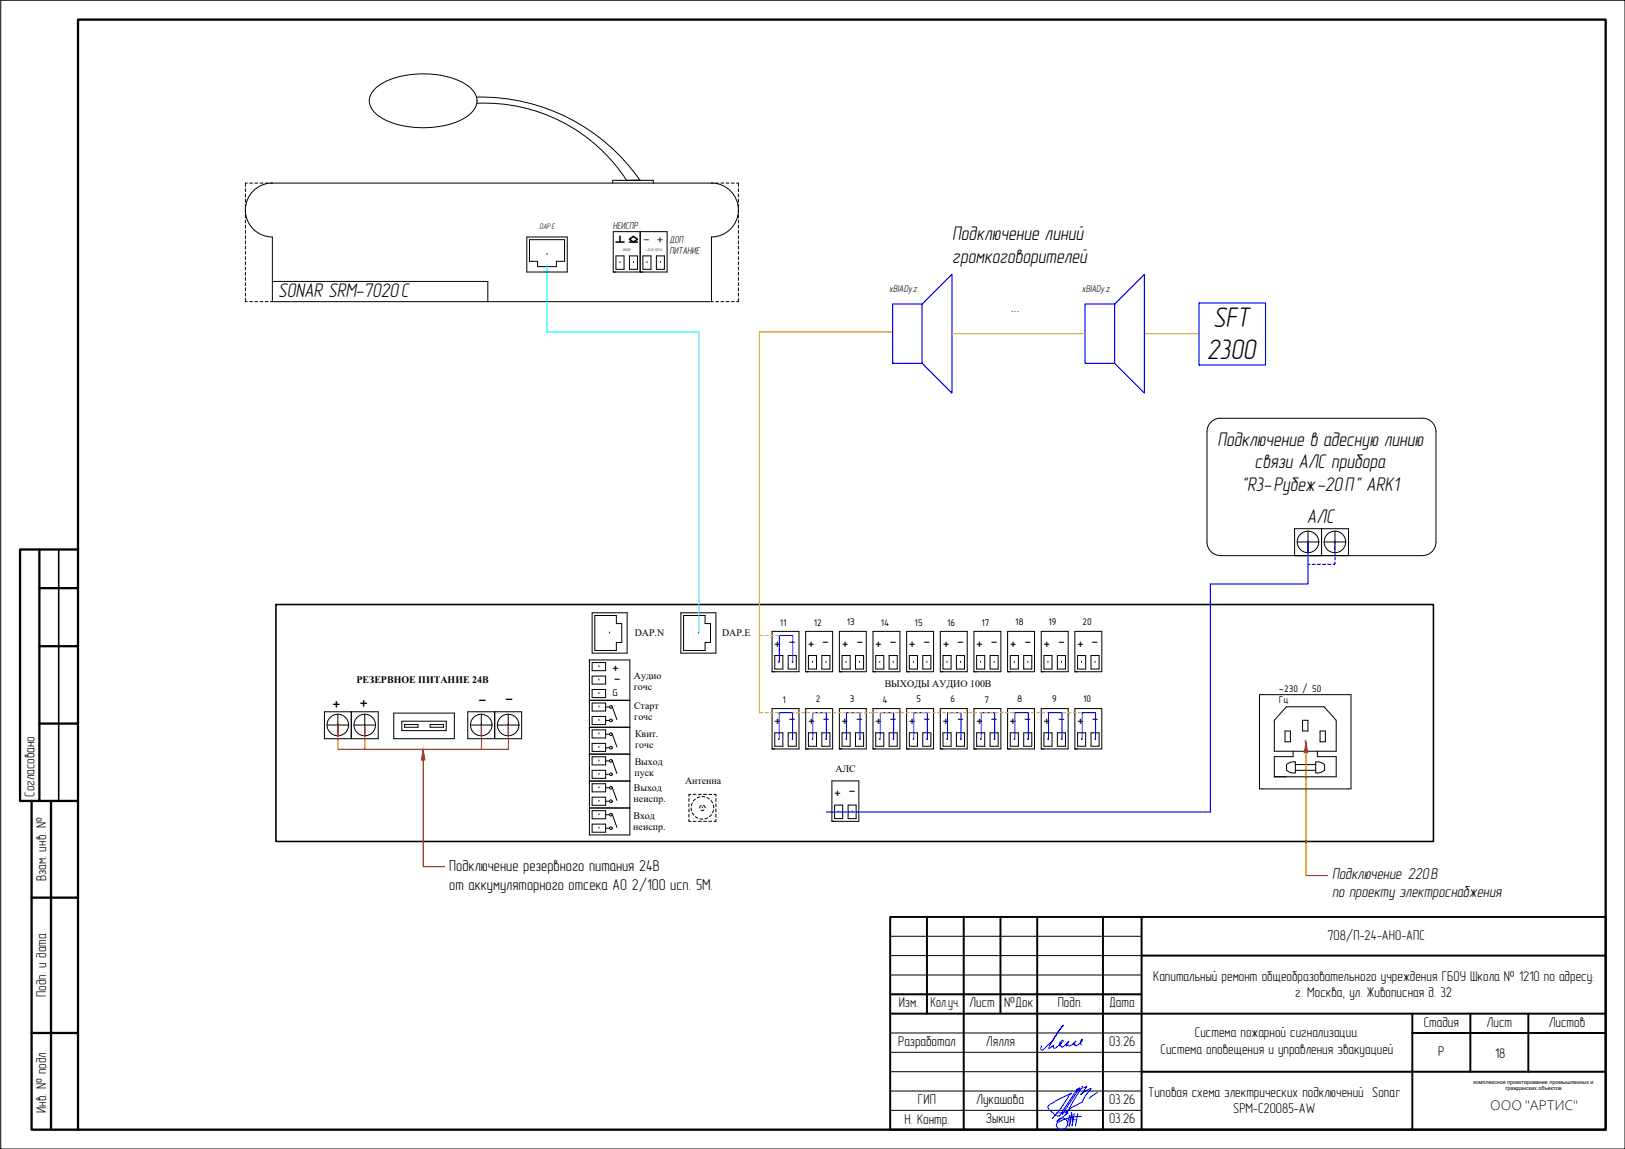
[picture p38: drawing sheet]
<svg xmlns="http://www.w3.org/2000/svg" width="420mm" height="297mm" viewBox="0 0 420 297" stroke-linecap="round" stroke-linejoin="round" font-family="sans-serif">
<defs><g id="words">
<g font-size="7.4">
<text x="313.7" y="84.5">SFT</text>
<text x="312.1" y="92.9">2300</text>
</g>
<g font-size="5.2">
<text x="246.2" y="62.1">Подключение линий</text>
<text x="246.2" y="67.9">громкоговорителей</text>
<text x="71.9" y="76.7">SONAR SRM-7020С</text>
<text x="261.3" y="80.7">...</text>
<text x="314.8" y="115.3">Подключение в адесную линию</text>
<text x="324.4" y="121.1">связи АЛС прибора</text>
<text x="321.2" y="126.9">&quot;R3-Рубеж-20П&quot; ARK1</text>
<text x="337.9" y="135.2">АЛС</text>
</g>
<g font-size="5">
<text x="85.8" y="183.2">+</text>
<text x="92.8" y="183.1">+</text>
<text x="123.6" y="182.2">-</text>
<text x="130.5" y="182.1">-</text>
</g>
<g font-size="4.1">
<text x="116.2" y="225.1">Подключение резервного питания 24В</text>
<text x="344.4" y="227.3">Подключение 220В</text>
<text x="116.2" y="230.1">от аккумуляторного отсека АО 2/100 исп. 5М.</text>
<text x="344.4" y="232">по проекту электроснабжения</text>
</g>
<g font-size="4">
<text x="200.1" y="167.4">+</text>
<text x="203.9" y="167">-</text>
<text x="208.8" y="167.4">+ -</text>
<text x="217.6" y="167.4">+ -</text>
<text x="226.2" y="167.4">+ -</text>
<text x="234.9" y="167.4">+ -</text>
<text x="243.6" y="167.5">+ -</text>
<text x="252.3" y="167.5">+ -</text>
<text x="261" y="167.5">+ -</text>
<text x="269.7" y="167.4">+ -</text>
<text x="278.4" y="167.4">+ -</text>
<text x="158.2" y="173.7">+</text>
<text x="158.6" y="176.7">-</text>
<text x="200.1" y="187.3">+</text>
<text x="203.9" y="187">-</text>
<text x="208.9" y="187.3">+</text>
<text x="212.6" y="187">-</text>
<text x="217.5" y="187.3">+</text>
<text x="221.3" y="186.9">-</text>
<text x="226.2" y="187.3">+</text>
<text x="230" y="187">-</text>
<text x="234.9" y="187.3">+</text>
<text x="238.7" y="187">-</text>
<text x="243.6" y="187.3">+</text>
<text x="247.4" y="187">-</text>
<text x="252.3" y="187.3">+</text>
<text x="256.1" y="187">-</text>
<text x="261" y="187.4">+</text>
<text x="264.8" y="187">-</text>
<text x="269.7" y="187.3">+</text>
<text x="273.5" y="187">-</text>
<text x="278.4" y="187.4">+</text>
<text x="282.2" y="187">-</text>
<text x="215.6" y="206">+ -</text>
</g>
<text font-size="3.8" x="385.3" y="286.9">ООО &quot;АРТИС&quot;</text>
<g font-size="3.7">
<text x="8.9" y="206" transform="rotate(-90 8.9 206)">Согласовано</text>
<text x="11.9" y="227.8" transform="rotate(-90 11.9 227.8)">Взам. инв. №</text>
<text x="343.2" y="243.1">708/П-24-АНО-АПС</text>
<text x="11.9" y="257.7" transform="rotate(-90 11.9 257.7)">Подп. и дата</text>
<text x="298.2" y="253.5">Капитальный ремонт общеобразовательного учреждения ГБОУ Школа № 1210 по адресу:</text>
<text x="334.9" y="257.7">г. Москва, ул. Живописная д. 32</text>
<text x="232.4" y="260.4">Изм.</text>
<text x="240.6" y="260.4">Кол.уч.</text>
<text x="250.6" y="260.4">Лист</text>
<text x="259.7" y="260.4">№Док</text>
<text x="273.5" y="260.4">Подп.</text>
<text x="286.8" y="260.4">Дата</text>
<text x="308.9" y="268.2">Система пожарной сигнализации.</text>
<text x="368.1" y="265.4">Стадия</text>
<text x="384.4" y="265.4">Лист</text>
<text x="400.4" y="265.4">Листов</text>
<text x="232.2" y="270.4">Разработал</text>
<text x="254.9" y="270.4">Лялля</text>
<text x="286.7" y="270.4">03.26</text>
<text x="300.1" y="272.4">Система оповещения и управления эвакуацией</text>
<text x="371.9" y="272.9">Р</text>
<text x="386.6" y="273.4">18</text>
<text x="11.9" y="287.7" transform="rotate(-90 11.9 287.7)">Инв. № подл.</text>
<text x="237.3" y="285.4">ГИП</text>
<text x="252.4" y="285.4">Лукашова</text>
<text x="286.7" y="285.4">03.26</text>
<text x="296.9" y="283.5">Типовая схема электрических подключений Sonar</text>
<text x="318.9" y="287.7">SPM-С20085-AW</text>
<text x="233.8" y="290.5">Н. Контр.</text>
<text x="254.9" y="290.4">Зыкин</text>
<text x="286.7" y="290.4">03.26</text>
</g>
<text font-size="3" x="166.4" y="63.1">- +</text>
<g font-size="2.6">
<text x="158.4" y="59.1">НЕИСПР.</text>
<text x="173.1" y="65.6">ПИТАНИЕ</text>
<text x="173.1" y="62.7">ДОП.</text>
<text x="229.9" y="75.4">xBIADy.z.</text>
<text x="279.7" y="75.6">xBIADy.z.</text>
<text x="164.1" y="164.5">DAP.N</text>
<text x="186.7" y="164.4">DAP.E</text>
<text x="92.1" y="176.5">РЕЗЕРВНОЕ ПИТАНИЕ 24В</text>
<text x="163.9" y="178.5">гочс</text>
<text x="163.9" y="175.6">Аудио</text>
<text x="228.7" y="177.6">ВЫХОДЫ АУДИО 100В</text>
<text x="163.9" y="183.2">Старт</text>
<text x="164" y="186.1">гочс</text>
<text x="164.2" y="190.6">Квит.</text>
<text x="164.1" y="197.8">Выход</text>
<text x="164.2" y="193.5">гочс</text>
<text x="164.1" y="200.7">пуск</text>
<text x="177.1" y="202.6">Антенна</text>
<text x="216" y="199.5">АЛС</text>
<text x="163.8" y="207.3">неиспр.</text>
<text x="163.9" y="204.4">Выход</text>
<text x="163.7" y="214.6">неиспр.</text>
<text x="163.8" y="211.7">Вход</text>
</g>
<g font-size="2.5">
<text x="201.7" y="161.7">11</text>
<text x="210.4" y="161.7">12</text>
<text x="218.9" y="161.7">13</text>
<text x="227.8" y="161.7">14</text>
<text x="236.5" y="161.7">15</text>
<text x="244.9" y="161.7">16</text>
<text x="253.8" y="161.7">17</text>
<text x="262.5" y="161.7">18</text>
<text x="271.1" y="161.7">19</text>
<text x="279.9" y="161.7">20</text>
<text x="330.6" y="178.8">~230 / 50</text>
<text x="158.4" y="180.1">G</text>
<text x="202.3" y="181.6">1</text>
<text x="211" y="181.6">2</text>
<text x="219.7" y="181.6">3</text>
<text x="228.2" y="181.6">4</text>
<text x="237" y="181.6">5</text>
<text x="245.7" y="181.6">6</text>
<text x="254.6" y="181.6">7</text>
<text x="263" y="181.6">8</text>
<text x="272.1" y="181.6">9</text>
<text x="280.1" y="181.6">10</text>
<text x="330.6" y="181.7">Гц</text>
</g>
<text font-size="2.1" x="139.5" y="59.3">DAP.E</text>
<g font-size="1.4">
<text x="381" y="280.2">комплексное проектирование промышленных и</text>
<text x="389.2" y="281.9">гражданских объектов</text>
</g>
<g font-size="1">
<text x="161.1" y="64.9">ВХОД</text>
<text x="166.8" y="64.9">= 24В/0,5А</text>
</g>
</g></defs>
<!-- layer: 0 -->
<path d="M159.3 62.6h2.1M160.3 61.1v1.5M162.8 61.9l1-.8 1 .8-1 .7zM162.8 62.6h2M71.4 156.3h299.2v61.2h-299.2z" fill="none" stroke="#000" stroke-width=".4"/>
<g fill="none" stroke="#000" stroke-width=".26">
<path d="M.2 .1h420v296.9h-420zM97.2 22.7a19.7 19.7 0 0 1 13.6-3.6 17.8 17.8 0 0 1 11.1 3.8 4.2 4.2 0 0 1-.6 6.8 21.8 21.8 0 0 1-15.9 3 13.8 13.8 0 0 1-9.1-4.3 4 4 0 0 1 .9-5.7zM123.2 25.1a50.1 50.1 0 0 1 42.3 21.5M123.3 26.7a43.8 43.8 0 0 1 38.7 19.9M63.5 48.8v.7M63.5 50.1v.8M63.5 51.5v.7M63.5 52.8v.8M63.5 54.2v.7M63.5 55.5v.8M63.5 56.9v.7M63.5 58.2v.8"/>
<path d="M63.5 59.6v.7M63.9 47.3h-.4v.9M64.5 47.3h.8M65.9 47.3h.7M67.2 47.3h.8M68.6 47.3h.7M69.9 47.3h114.5M70.4 47.3a7 7 0 0 0-7 7 7 7 0 0 0 7 7v16.7M158.5 47.3v-.7h10.4v.7M158.6 59.9h13.9v10.4h-13.9zM165.5 59.9v10.4M183.9 47.3a7 7 0 0 1 7 7 7 7 0 0 1-7 7l.1 16.7"/>
<path d="M185 47.3h.8M186.4 47.3h.7M187.7 47.3h.8M189.1 47.3h.7M190.4 47.3h.5v.9M190.9 48.8v.7M190.9 50.1v.8M190.9 51.5v.7M190.9 52.8v.8M190.9 54.2v.7M190.9 55.5v.8M190.9 56.9v.7"/>
<path d="M190.9 58.2v.8M190.9 59.6v.7M63.5 77.1v.9h.4M63.5 60.9v.8M63.5 62.3v.7M63.5 63.6v.8M63.5 65v.7M63.5 66.3v.8M63.5 67.7v.7M63.5 69v.8M63.5 70.4v.7M63.5 71.7v.8"/>
<path d="M63.5 73.1v.7M63.5 74.4v.8M63.5 75.8v.7M64.5 78h.8M65.9 78h.7M67.2 78h.8M68.6 78h.7M69.9 78h114.5M70.4 72.8h55.7v5.2M136.2 61.3h10.5v9h-10.5zM136.9 62h9.1v5.5h-2.1v1.4h-4.9v-1.4h-2.1zM141.4 65.8h.1"/>
<path d="M159.3 66.2h2.1v3.4h-2.1zM160.3 67.9h.1M162.8 66.2h2v3.4h-2zM163.8 67.9h.1M166.2 66.2h2.1v3.4h-2.1zM167.3 67.9h.1M169.7 66.2h2.1v3.4h-2.1zM170.8 67.9h.1M185 78h.8M186.4 78h.7M187.7 78h.8M189.1 78h.7"/>
<path d="M190.9 77.1v.9h-.5M190.9 60.9v.8M190.9 62.3v.7M190.9 63.6v.8M190.9 65v.7M190.9 66.3v.8M190.9 67.7v.7M190.9 69v.8M190.9 70.4v.7M190.9 71.7v.8M190.9 73.1v.7M190.9 74.4v.8"/>
<path d="M190.9 75.8v.7M230.8 86.3h.1M315.6 108.1a3.5 3.5 0 0 0-3.5 3.5v28.6a3.5 3.5 0 0 0 3.5 3.4h52.2a3.5 3.5 0 0 0 3.5-3.5v-28.5a3.5 3.5 0 0 0-3.5-3.5M315.6 108.1h52.2M338.2 137.3v5.6M341.7 136.7v6.9M345.2 137.3v5.6M153.1 158.4h9.1v10.5h-9.1zM153.8 159.1h5.6v2.1h1.4v4.9h-1.4v2.1h-5.6zM176 158.4h9.1v10.5h-9.1zM176.7 159.1h5.6v2.1h1.4v4.9h-1.4v2.1h-5.6zM334.7 143.6v-6.9h14v6.9"/>
<path d="M335.4 140.1h5.6M338.2 140.1h.1M342.4 140.1h5.6M345.2 140.1h.1M152.4 170.6h10.5v45.2h-10.5zM153.1 171.3h3.5v2.1h-3.5zM153.1 174.8h3.5v2.1h-3.5zM153.1 178.3h3.5v2h-3.5zM154.9 172.3h.1M154.9 175.8h.1M154.9 179.3h.1M157.6 163.6h.1"/>
<path d="M180.6 163.6h.1M199.6 163.2h7v10.5h-7zM200.3 169.5h2.1v3.5h-2.1zM201.4 171.2h.1M203.8 169.5h2.1v3.5h-2.1zM204.9 171.2h.1M208.3 163.2h7v10.5h-7zM209 169.5h2.1v3.5h-2.1zM210.1 171.2h.1M212.5 169.5h2.1v3.5h-2.1zM213.6 171.2h.1M217 163.2h7v10.5h-7z"/>
<path d="M217.7 169.5h2.1v3.5h-2.1zM218.8 171.2h.1M221.2 169.5h2.1v3.5h-2.1zM222.3 171.2h.1M225.7 163.2h7v10.5h-7zM226.4 169.5h2.1v3.5h-2.1zM227.5 171.2h.1M229.9 169.5h2.1v3.5h-2.1zM230.9 171.2h.1M234.4 163.2h7v10.5h-7zM235.1 169.5h2.1v3.5h-2.1zM236.2 171.2h.1"/>
<path d="M238.6 169.5h2.1v3.5h-2.1zM239.6 171.2h.1M243.1 163.2h7v10.5h-7zM243.8 169.5h2.1v3.5h-2.1zM244.9 171.2h.1M247.3 169.5h2.1v3.5h-2.1zM248.3 171.2h.1M251.8 163.2h7v10.5h-7zM252.5 169.5h2.1v3.5h-2.1zM253.6 171.2h.1M256 169.5h2.1v3.5h-2.1zM257 171.2h.1"/>
<path d="M260.5 163.2h7v10.5h-7zM261.2 169.5h2.1v3.5h-2.1zM262.3 171.2h.1M264.7 169.5h2.1v3.5h-2.1zM265.7 171.2h.1M269.2 163.2h7v10.5h-7zM269.9 169.5h2.1v3.5h-2.1zM271 171.2h.1M273.4 169.5h2.1v3.5h-2.1zM274.4 171.2h.1M277.9 163.2h7v10.5h-7zM278.6 169.5h2.1v3.5h-2.1z"/>
<path d="M279.7 171.2h.1M282.1 169.5h2.1v3.5h-2.1zM283.1 171.2h.1M325.6 179.6h23.7v24.3h-23.7zM83.9 184h13.9v7h-13.9zM84.6 187.4h5.5M87.4 187.4h.1M87.4 184.6v5.6M90.8 184v7M91.5 187.4h5.6M94.3 187.4h.1M94.3 184.6v5.6"/>
<path d="M101.8 184.3h15.7v6.7h-15.7zM103.9 186.4h11.5v2.5h-11.5zM104.6 187.3h3.5v.7h-3.5zM111.2 187.3h3.5v.7h-3.5zM120.9 184h14v7h-14zM121.6 187.4h5.6M124.4 187.4h.1M124.4 184.6v5.6M127.9 184v7M128.6 187.4h5.6M131.4 187.4h.1M131.4 184.6v5.6"/>
<path d="M152.4 181h10.5M152.4 195h10.5M152.4 188h10.5M153.1 181.7h3.5v2.1h-3.5zM153.1 185.2h3.5v2.1h-3.5zM153.1 188.7h3.5v2.1h-3.5zM153.1 192.2h3.5v2.1h-3.5zM153.1 195.7h3.5v2h-3.5zM153.1 199.1h3.5v2.1h-3.5zM154.9 189.7h.1M154.9 193.2h.1M154.9 182.8h.1"/>
<path d="M154.9 186.3h.1M154.9 196.7h.1M156.6 186.3h1M156.6 182.8h1M156.6 193.3h1M156.6 189.8h1M156.6 196.7h1M158.3 182.8l1.2 3.2M158.3 189.8l1.2 3.3M158.3 196.7l1.2 3.3M199.6 183.2h7v10.4h-7zM200.3 189.4h2.1v3.5h-2.1z"/>
<path d="M201.4 191.2h.1M203.8 189.4h2.1v3.5h-2.1zM204.9 191.2h.1M208.3 183.2h7v10.4h-7zM209 189.4h2.1v3.5h-2.1zM210.1 191.2h.1M212.5 189.4h2.1v3.5h-2.1zM213.6 191.2h.1M217 183.2h7v10.4h-7zM217.7 189.4h2.1v3.5h-2.1zM218.8 191.2h.1M221.2 189.4h2.1v3.5h-2.1z"/>
<path d="M222.3 191.2h.1M225.7 183.2h7v10.4h-7zM226.4 189.4h2.1v3.5h-2.1zM227.5 191.2h.1M229.9 189.4h2.1v3.5h-2.1zM230.9 191.2h.1M234.4 183.2h7v10.4h-7zM235.1 189.4h2.1v3.5h-2.1zM236.2 191.2h.1M238.6 189.4h2.1v3.5h-2.1zM239.6 191.2h.1M243.1 183.2h7v10.4h-7z"/>
<path d="M243.8 189.4h2.1v3.5h-2.1zM244.9 191.2h.1M247.3 189.4h2.1v3.5h-2.1zM248.3 191.2h.1M251.8 183.2h7v10.4h-7zM252.5 189.4h2.1v3.5h-2.1zM253.6 191.2h.1M256 189.4h2.1v3.5h-2.1zM257 191.2h.1M260.5 183.2h7v10.4h-7zM261.2 189.4h2.1v3.5h-2.1zM262.3 191.2h.1"/>
<path d="M264.7 189.4h2.1v3.5h-2.1zM265.7 191.2h.1M269.2 183.2h7v10.4h-7zM269.9 189.4h2.1v3.5h-2.1zM271 191.2h.1M273.4 189.4h2.1v3.5h-2.1zM274.4 191.2h.1M277.9 183.2h7v10.4h-7zM278.6 189.4h2.1v3.5h-2.1zM279.7 191.2h.1M282.1 189.4h2.1v3.5h-2.1zM283.1 191.2h.1"/>
<path d="M332.3 189h1.4v2.8h-1.4zM332.6 182.7h9.7l3.2 3.5v8h-16v-8zM332.6 197.7l1.3-.7h1v2.8h-1l-1.3-.7v-1.4M334.3 194.2v1.4h-4.8v5.2h16v-5.2h-4.9v-1.4M334.9 199.1h5.3M334.9 197.7h5.3M336.8 186.2h1.4v2.8h-1.4zM337.5 191.8h.1M341.3 189h1.4v2.8h-1.4zM342.5 197.7l-1.3-.7h-1v2.8l1.4-.2 .9-.5v-1.4M152.4 208.9h10.5M152.4 201.9h10.5"/>
<path d="M153.1 202.6h3.5v2.1h-3.5zM153.1 206.1h3.5v2.1h-3.5zM153.1 209.6h3.5v2.1h-3.5zM153.1 213h3.5v2.1h-3.5zM154.9 203.7h.1M154.9 207.1h.1M154.9 200.2h.1M154.9 210.6h.1M154.9 214.1h.1M156.6 200.2h1M156.6 207.1h1M156.6 203.7h1"/>
<path d="M156.6 214.1h1M156.6 210.6h1M158.3 203.7l1.2 3.2M158.3 210.6l1.2 3.3M178.1 211.8v.5h.5M178.1 206.4v.8M178.1 207.8v.7M178.1 209.1v.8M178.1 210.5v.8M178.6 205.4h-.5v.5M178.7 208.9l.1 .7M179 207.6l-.2 .7"/>
<path d="M179 210.1l.4 .6M179.2 212.3h.8M179.2 205.4h.8M179.8 206.6l-.5 .5M179.8 211.1l.6 .4M180.6 212.3h.7M180.6 205.4h.7M181 206l-.7 .3M181 211.7l.7 .1M181.3 208.2l-.4 .7M181.5 205.9l.8 .1M181.6 208.8h.1"/>
<path d="M181.9 208.2l.4 .6M181.9 212.3h.8M181.9 205.4h.8M182 209.4l-.7 .1M182.8 206.2l.6 .4M183 211.4l-.7 .3M183.3 212.3h.7M183.3 205.4h.7M183.9 207l.3 .6M184 210.6l-.5 .5M184.4 208.1l.1 .7M184.5 209.4l-.2 .7"/>
<path d="M184.6 205.4h.5v.5M185.1 206.4v.8M185.1 207.8v.7M185.1 209.1v.8M185.1 210.5v.8M185.1 211.8v.5h-.5M215.1 201.9h7v10.4h-7zM215.8 208.1h2.1v3.5h-2.1zM216.9 209.9h.1M219.3 208.1h2.1v3.5h-2.1zM220.3 209.9h.1"/>
<circle cx="338.2" cy="140.1" r="2.78"/>
<circle cx="345.2" cy="140.1" r="2.78"/>
<circle cx="87.3" cy="187.4" r="2.78"/>
<circle cx="94.3" cy="187.4" r="2.78"/>
<circle cx="124.4" cy="187.4" r="2.78"/>
<circle cx="131.4" cy="187.4" r="2.78"/>
<circle cx="158" cy="189.8" r=".35"/>
<circle cx="158" cy="186.2" r=".35"/>
<circle cx="158" cy="182.8" r=".35"/>
<circle cx="158" cy="193.3" r=".35"/>
<circle cx="158" cy="196.7" r=".35"/>
<circle cx="158" cy="210.6" r=".35"/>
<circle cx="158" cy="203.6" r=".35"/>
<circle cx="158" cy="214.1" r=".35"/>
<circle cx="158" cy="200.2" r=".35"/>
<circle cx="158" cy="207.1" r=".35"/>
</g>
<path d="M230.8 85.8h-34.4v98.4M246.1 86.3h34.5M295.9 86.3h14.1" fill="none" stroke="#dda500" stroke-width=".3"/>
<!-- layer: 0 -->
<path d="M201.5 171.2v-6.9h3.5v6.9M201.5 191.2v-7h3.4v7M210.2 191.2v-7h3.5v7M218.9 191.2v-7h3.5v7M227.6 191.2v-7h3.5v7M236.3 191.2v-7h3.5v7M245 191.2v-7h3.5v7M253.7 191.2v-7h3.5v7M262.4 191.2v-7h3.5v7M271.1 191.2v-7h3.5v7M279.8 191.2v-7h3.5v7" fill="none" stroke="#00f" stroke-width=".26"/>
<g fill="none" stroke="#dda500" stroke-width=".26">
<path d="M196.4 164.3h.9M197.9 164.3h.7M199.2 164.3h.8M200.6 164.3h.9M196.4 184.2h.9M197.9 184.2h.7M199.2 184.2h.8M200.6 184.2h.9M204.9 184.2h.4M205.9 184.2h.8M207.3 184.2h.7M208.6 184.2h.8"/>
<path d="M210 184.2h.7M211.3 184.2h.8M212.7 184.2h.7M214 184.2h.8M215.4 184.2h.7M216.7 184.2h.8M218.1 184.2h.7M219.4 184.2h.8M220.8 184.2h.7M222.1 184.2h.8M223.5 184.2h.7M224.8 184.2h.8"/>
<path d="M226.2 184.2h.7M227.5 184.2h.8M228.9 184.2h.7M230.2 184.2h.8M231.6 184.2h.7M232.9 184.2h.8M234.3 184.2h.7M235.6 184.2h.8M237 184.2h.7M238.3 184.2h.8M239.7 184.2h.7M241 184.2h.8"/>
<path d="M242.4 184.2h.7M243.7 184.2h.8M245.1 184.2h.7M246.4 184.2h.8M247.8 184.2h.7M249.1 184.2h.8M250.5 184.2h.7M251.8 184.2h.8M253.2 184.2h.7M254.5 184.2h.8M255.9 184.2h.7M257.2 184.2h.8"/>
<path d="M258.6 184.2h.7M259.9 184.2h.8M261.3 184.2h.7M262.6 184.2h.8M264 184.2h.7M265.3 184.2h.8M266.7 184.2h.7M268 184.2h.8M269.4 184.2h.7M270.7 184.2h.8M272.1 184.2h.7M273.4 184.2h.8"/>
<path d="M274.8 184.2h.7M276.1 184.2h.8M277.5 184.2h.7M278.8 184.2h.8M280.2 184.2h.7M281.5 184.2h.8M282.9 184.2h.4"/>
</g>
<path d="M213.7 209.9h99.2" fill="none" stroke="#00f" stroke-width=".26"/>
<path d="M338.2 145.9h.5M338.2 140.1v10.9h-25.3v58.9M339.3 145.9h.7M340.6 145.9h.8M342 145.9h.7M343.3 145.9h.8M345.2 145.3v.6h-.5M345.2 140.1v.6M345.2 141.3v.7M345.2 142.6v.8M345.2 144v.7" fill="none" stroke="#00f" stroke-width=".3"/>
<path d="M141.4 68.5v17.3h39.3v77.8" fill="none" stroke="#0ff" stroke-width=".3"/>
<path d="M87.4 187.5v6.2M94.3 187.5v6.2M124.5 187.5v6.2M131.4 187.5v6.2" fill="none" stroke="#f00" stroke-width=".26"/>
<path d="M87.4 193.7h44M109.4 196.5v27.6h5.6" fill="none" stroke="#f00" stroke-width=".3"/>
<path d="M109.4 193.7l.5 2.8h-1z" fill="#f00" stroke="#f00" stroke-width=".26"/>
<!-- layer: 0 -->
<path d="M337.7 191.8l.4 2.8h-.9z" fill="#f00" stroke="#f00" stroke-width=".26"/>
<path d="M337.7 194.6v31.8h5.6" fill="none" stroke="#f00" stroke-width=".3"/>
<path d="M238.4 78.6v15.3h-7.6v-15.3h7.6l7.7-7.7v30.7l-7.7-7.7M288.2 78.6v15.3h-7.6v-15.3h7.6l7.7-7.7v30.7l-7.7-7.7M310 78.3h17.2v16.1h-17.2z" fill="none" stroke="#00f" stroke-width=".3"/>
<path d="M20.2 5.1h395v286.9h-395zM10.2 152h10M10.2 142.1v65M20.2 142.1h-15v65h3M10.2 167.1h10M10.2 187.1h10M13.2 207.1v84.9M20.2 207.1h-12v84.9h12M8.2 232.1h12M8.2 267h12" fill="none" stroke="#000" stroke-width=".59"/>
<path d="M5.2 142.1v65M15.2 142.1v65" fill="none" stroke="#000" stroke-width=".4"/>
<g fill="none" stroke="#000" stroke-width=".51">
<path d="M230.2 237.1h185v54.9h-185zM239.7 237.1v25M249.2 237.1v54.9M258.7 237.1v25M268.2 237.1v54.9M285.2 237.1v54.9M295.2 237.1v54.9M230.2 257.1h65M295.2 247h120M230.2 262.1h185M295.2 277.1h120M365.2 262.1v29.9"/>
<path d="M365.2 267h50M380.2 262.1v15M395.2 262.1v15"/>
</g>
<path d="M230.2 257.1h65M230.2 252.1h65M230.2 247h65M230.2 242h65M230.2 277.1h185M230.2 272h65M230.2 267h65M230.2 287h65M230.2 282.1h65" fill="none" stroke="#000" stroke-width=".26"/>
<path d="M279.6 270.1l-.1-.3a.62 .62 0 0 1-.1-.6 .62 .62 0 0 1 .5-.4l-.4 .6-1.1 .9a.25 .25 0 0 1-.3 .1 .25 .25 0 0 1-.1-.3h-.4l.6-.9-1 .8a.63 .63 0 0 1-.8 .4 .25 .25 0 0 0-.2-.3 .25 .25 0 0 0-.3 .2l-.2 .1v-.1l.7-1.1-1.8 1.5-.3-.4-.2 .1 .3-.7-.4 .1 .4-.7 .5-.1-.1 .3-.7 .6a1.87 1.87 0 0 1-1.7 1v-.6l-1.1 .8-.1-.2a29.7 29.7 0 0 1 3.7-5.9h-.1a30.8 30.8 0 0 1-4.9 6.3l-.4 .2-.3-.1-.1-.4 .3-.6" fill="none" stroke="#00f" stroke-width=".26"/>
<path d="M273.1 290.9a1.41 1.41 0 0 0 1.1 1.1 1.41 1.41 0 0 0 1.4-.5M273.2 287.7h2.9l-2.8 2.3a1.42 1.42 0 0 1 2.1-.7 1.42 1.42 0 0 1 .2 2.2M277.5 289.5h.9M277.8 287.9l-.6 3.2 .2-1.7-.4-1.8-.1 1.8-.5 1.7 .3-1.3-.1-1.5-.6 2.5M278.4 281.6l.7-.3-4.5 6.8M278.4 281.6l-4.4 6.9-.9-.1-1.7-1.3a.83 .83 0 0 1-.4-.8 .83 .83 0 0 1 .4-.7l2.2-1.3 3.5-1.7-.6 .4-2.1 3.4-2.3 2.8M278.4 282l2.6-1.2-1.6 2.2 1.2-.9 1.5-.7-1.8 2.4a1.99 1.99 0 0 1-1.6 1.7l-1.7 .9-1.5 1.2M278.7 287.9l-.6 3.2M279.6 288.6a11.2 11.2 0 0 0-6.2 1.7l-.3 .6M279.9 280.8l-2.2 3.6-2 3.7M283.8 282.5l-2.2 1.5" fill="none" stroke="#00f" stroke-width=".26"/>
<use href="#words"/>
</svg>
